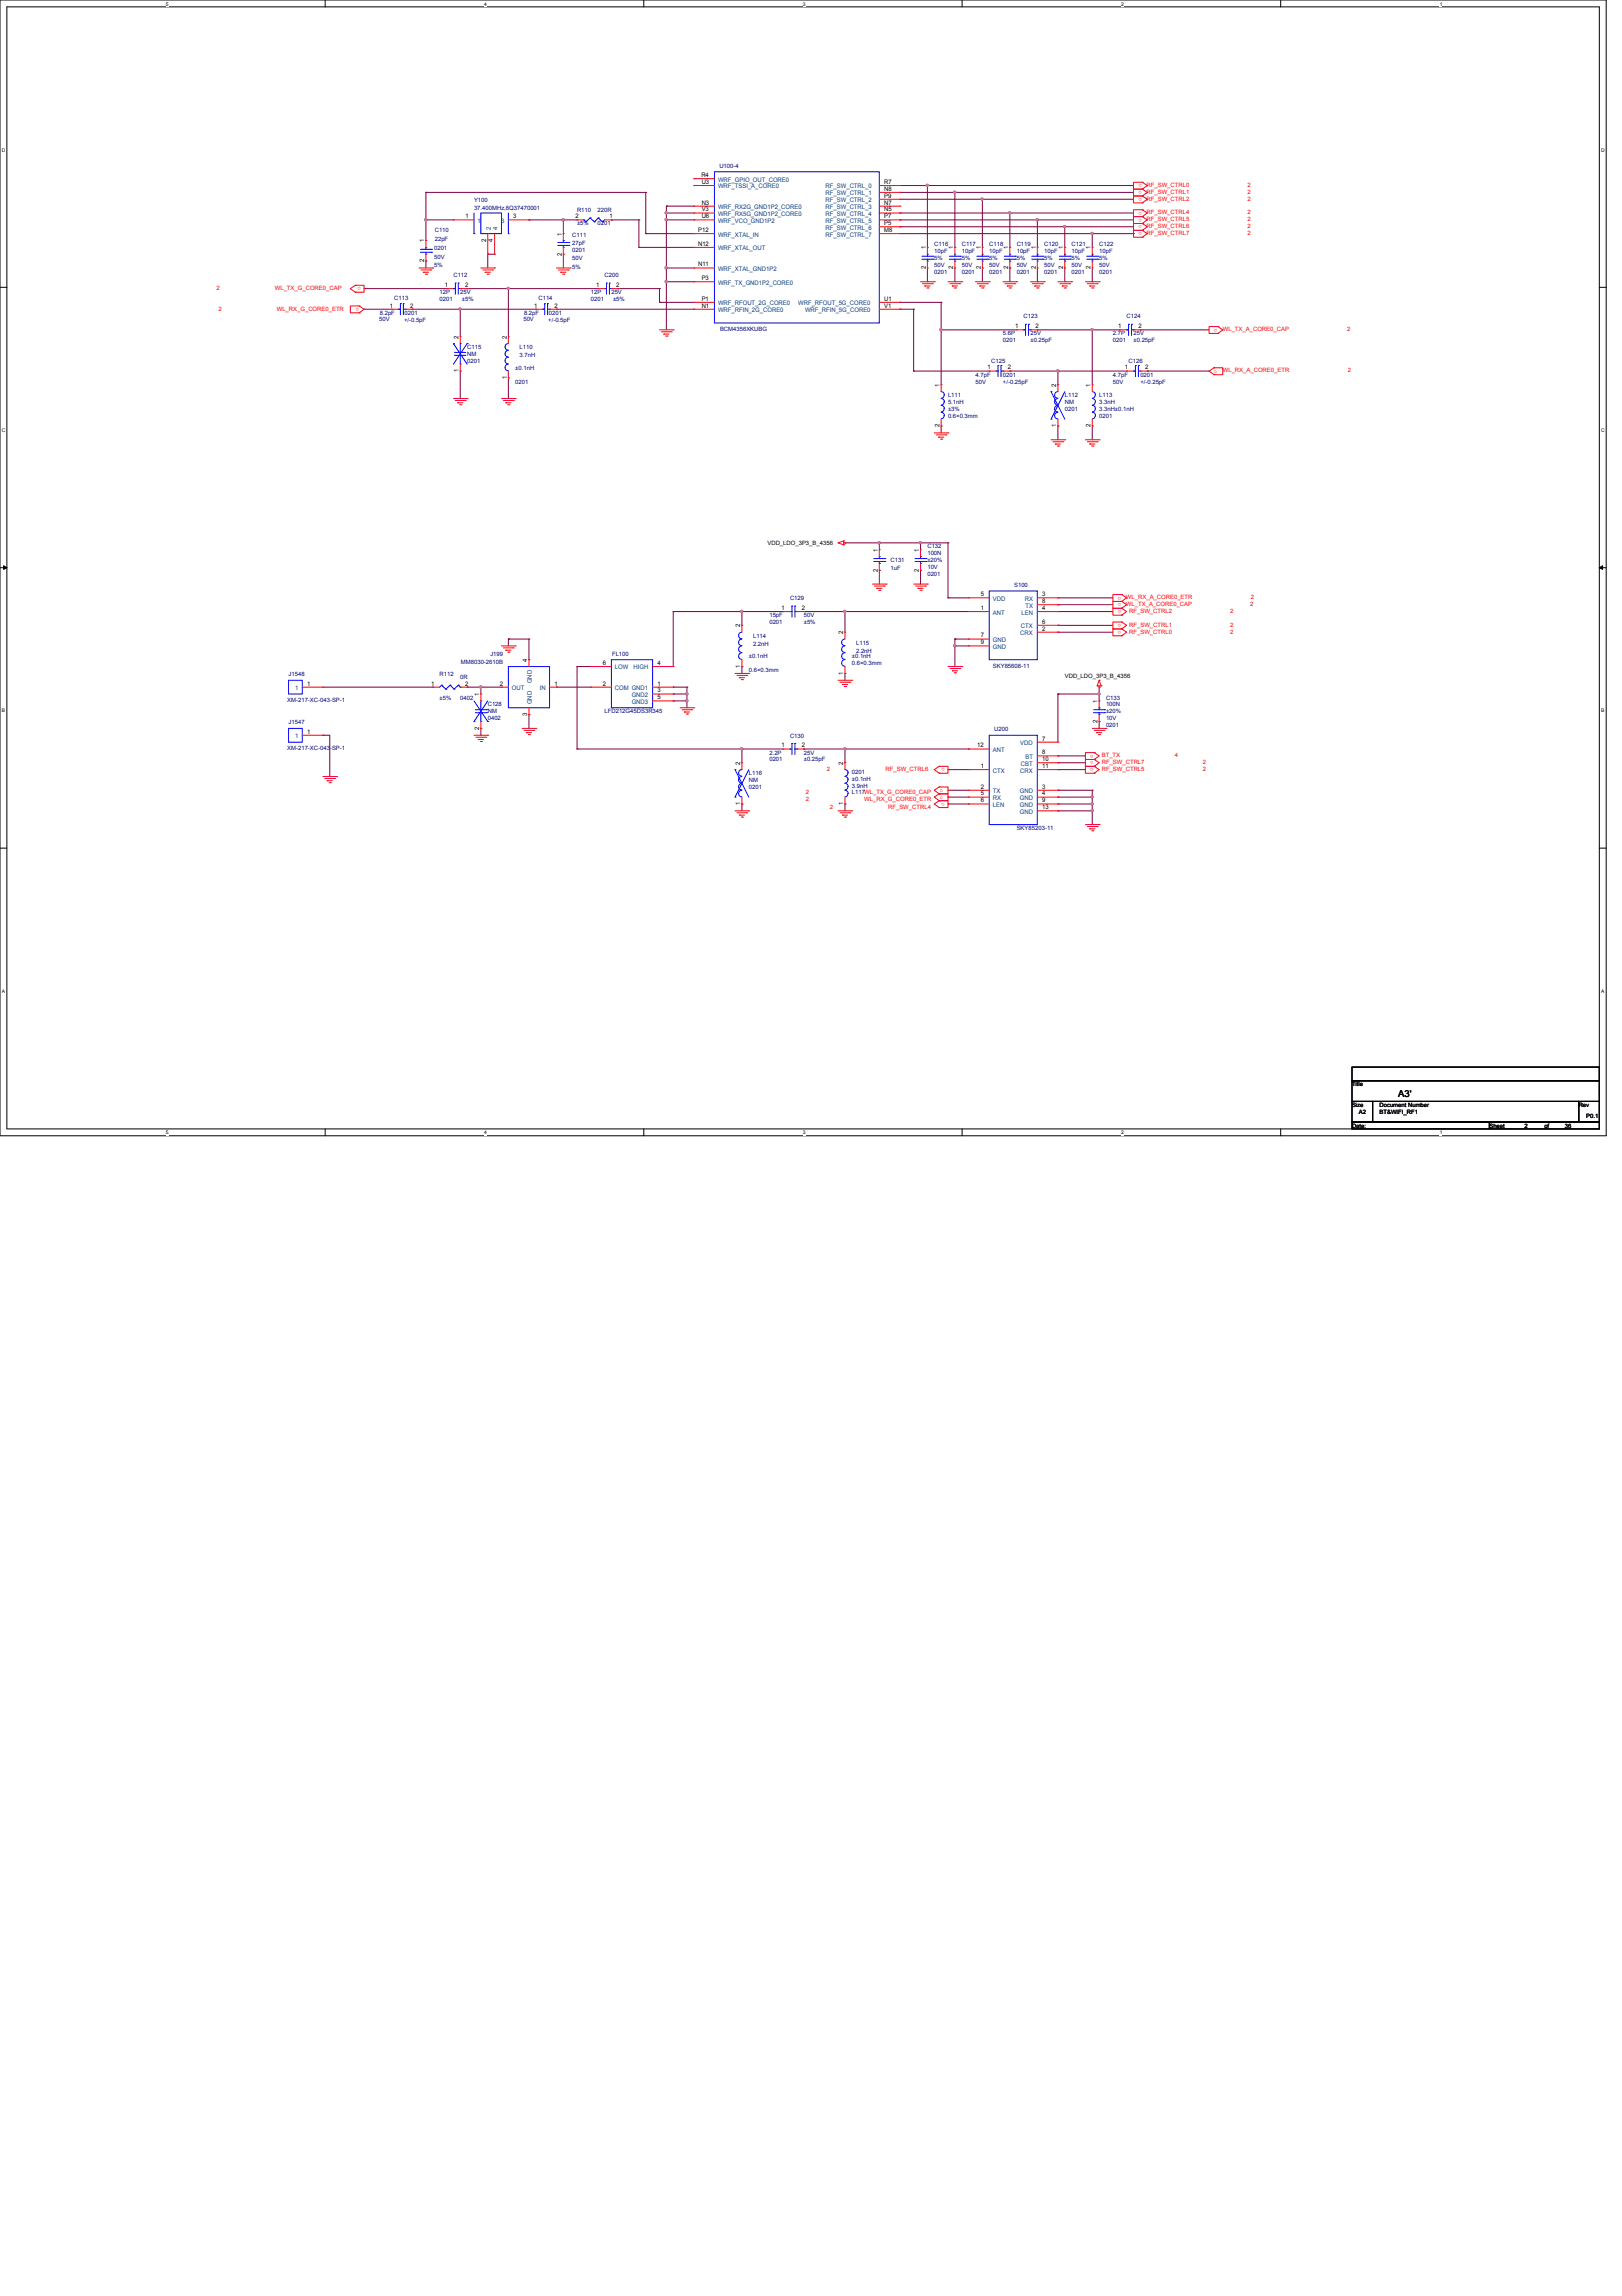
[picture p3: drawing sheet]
<svg xmlns="http://www.w3.org/2000/svg" width="210mm" height="297mm" viewBox="0 0 210 297" stroke-linecap="round" stroke-linejoin="round" font-family="sans-serif">
<defs><g id="words">
<text font-size="1.2" x="180.9" y="141.9">A3'</text>
<g font-size=".8">
<text x="90.8" y="22.9">R4</text>
<text x="90.8" y="23.8">U3</text>
<text x="114.4" y="23.8">R7</text>
<text x="60.2" y="28.2">1</text>
<text x="66.4" y="28.2">3</text>
<text x="74.5" y="28.2">2</text>
<text x="78.9" y="28.2">1</text>
<text x="90.8" y="26.5">N3</text>
<text x="90.8" y="27.3">V3</text>
<text x="90.8" y="28.2">U6</text>
<text x="114.4" y="24.7">N8</text>
<text x="114.4" y="25.6">P9</text>
<text x="114.4" y="26.5">N7</text>
<text x="114.4" y="27.3">N5</text>
<text x="114.4" y="28.2">P7</text>
<text x="114.4" y="29.1">P5</text>
<text x="54.9" y="34" transform="rotate(-90 54.9 34)">2</text>
<text x="54.9" y="31.4" transform="rotate(-90 54.9 31.4)">1</text>
<text x="62.9" y="31.3" transform="rotate(-90 62.9 31.3)">2</text>
<text x="63.8" y="31.3" transform="rotate(-90 63.8 31.3)">4</text>
<text x="72.7" y="33.1" transform="rotate(-90 72.7 33.1)">2</text>
<text x="72.7" y="30.5" transform="rotate(-90 72.7 30.5)">1</text>
<text x="90.3" y="30">P12</text>
<text x="90.3" y="31.8">N12</text>
<text x="90.3" y="34.5">N11</text>
<text x="114.4" y="30">M8</text>
<text x="119.8" y="34.8" transform="rotate(-90 119.8 34.8)">2</text>
<text x="119.8" y="32.3" transform="rotate(-90 119.8 32.3)">1</text>
<text x="123.4" y="34.8" transform="rotate(-90 123.4 34.8)">2</text>
<text x="123.4" y="32.3" transform="rotate(-90 123.4 32.3)">1</text>
<text x="126.9" y="34.8" transform="rotate(-90 126.9 34.8)">2</text>
<text x="126.9" y="32.3" transform="rotate(-90 126.9 32.3)">1</text>
<text x="130.5" y="34.8" transform="rotate(-90 130.5 34.8)">2</text>
<text x="130.5" y="32.3" transform="rotate(-90 130.5 32.3)">1</text>
<text x="134" y="34.8" transform="rotate(-90 134 34.8)">2</text>
<text x="134" y="32.3" transform="rotate(-90 134 32.3)">1</text>
<text x="137.6" y="34.8" transform="rotate(-90 137.6 34.8)">2</text>
<text x="137.6" y="32.3" transform="rotate(-90 137.6 32.3)">1</text>
<text x="141.1" y="34.8" transform="rotate(-90 141.1 34.8)">2</text>
<text x="141.1" y="32.3" transform="rotate(-90 141.1 32.3)">1</text>
<text x="50.5" y="39.8">1</text>
<text x="53.1" y="39.8">2</text>
<text x="57.6" y="37.1">1</text>
<text x="60.2" y="37.1">2</text>
<text x="69.1" y="39.8">1</text>
<text x="71.8" y="39.8">2</text>
<text x="77.1" y="37.1">1</text>
<text x="79.8" y="37.1">2</text>
<text x="90.8" y="36.2">P3</text>
<text x="90.8" y="38.9">P1</text>
<text x="90.8" y="39.8">N1</text>
<text x="114.4" y="38.9">U1</text>
<text x="114.4" y="39.8">V1</text>
<text x="59.4" y="43.8" transform="rotate(-90 59.4 43.8)">2</text>
<text x="65.6" y="43.8" transform="rotate(-90 65.6 43.8)">2</text>
<text x="127.8" y="47.8">1</text>
<text x="130.4" y="47.8">2</text>
<text x="131.4" y="42.5">1</text>
<text x="134" y="42.5">2</text>
<text x="144.7" y="42.5">1</text>
<text x="145.6" y="47.8">1</text>
<text x="147.3" y="42.5">2</text>
<text x="148.2" y="47.8">2</text>
<text x="59.4" y="48.2" transform="rotate(-90 59.4 48.2)">1</text>
<text x="65.6" y="49.1" transform="rotate(-90 65.6 49.1)">1</text>
<text x="121.6" y="50" transform="rotate(-90 121.6 50)">1</text>
<text x="136.7" y="50" transform="rotate(-90 136.7 50)">2</text>
<text x="141.1" y="50" transform="rotate(-90 141.1 50)">1</text>
<text x="121.6" y="55.3" transform="rotate(-90 121.6 55.3)">2</text>
<text x="136.7" y="55.3" transform="rotate(-90 136.7 55.3)">1</text>
<text x="141.1" y="55.3" transform="rotate(-90 141.1 55.3)">2</text>
<text x="99.3" y="70.5">VDD_LDO_3P3_B_4356</text>
<text x="113.6" y="71.4" transform="rotate(-90 113.6 71.4)">1</text>
<text x="118.9" y="71.4" transform="rotate(-90 118.9 71.4)">1</text>
<text x="113.6" y="74" transform="rotate(-90 113.6 74)">2</text>
<text x="118.9" y="74" transform="rotate(-90 118.9 74)">2</text>
<text x="126.9" y="77.1">5</text>
<text x="134.9" y="77.1">3</text>
<text x="95.8" y="81.2" transform="rotate(-90 95.8 81.2)">2</text>
<text x="101.1" y="78.9">1</text>
<text x="103.8" y="78.9">2</text>
<text x="109.1" y="82" transform="rotate(-90 109.1 82)">2</text>
<text x="126.9" y="78.9">1</text>
<text x="126.9" y="82.5">7</text>
<text x="126.9" y="83.4">9</text>
<text x="134.9" y="81.6">2</text>
<text x="134.9" y="78.9">4</text>
<text x="134.9" y="80.7">6</text>
<text x="134.9" y="78">8</text>
<text x="39.8" y="88.7">1</text>
<text x="55.8" y="88.7">1</text>
<text x="60.2" y="88.7">2</text>
<text x="64.7" y="88.7">2</text>
<text x="68.2" y="85.6" transform="rotate(-90 68.2 85.6)">4</text>
<text x="71.8" y="88.7">1</text>
<text x="78" y="88.7">2</text>
<text x="78" y="86">6</text>
<text x="85.1" y="88.7">1</text>
<text x="85.1" y="89.6">3</text>
<text x="85.1" y="86">4</text>
<text x="95.8" y="86.4" transform="rotate(-90 95.8 86.4)">1</text>
<text x="109.1" y="87.3" transform="rotate(-90 109.1 87.3)">1</text>
<text x="137.8" y="87.7">VDD_LDO_3P3_B_4356</text>
<text x="39.8" y="94.9">1</text>
<text x="62" y="94.4" transform="rotate(-90 62 94.4)">2</text>
<text x="62" y="90" transform="rotate(-90 62 90)">1</text>
<text x="68.2" y="92.6" transform="rotate(-90 68.2 92.6)">3</text>
<text x="85.1" y="90.5">5</text>
<text x="134.9" y="95.8">7</text>
<text x="142" y="93.5" transform="rotate(-90 142 93.5)">2</text>
<text x="142" y="90.9" transform="rotate(-90 142 90.9)">1</text>
<text x="95.8" y="98.9" transform="rotate(-90 95.8 98.9)">2</text>
<text x="101.1" y="96.7">1</text>
<text x="103.8" y="96.7">2</text>
<text x="109.1" y="98.9" transform="rotate(-90 109.1 98.9)">2</text>
<text x="126.4" y="96.7">12</text>
<text x="126.9" y="99.4">1</text>
<text x="134.9" y="97.6">8</text>
<text x="134.9" y="98.5">10</text>
<text x="134.9" y="99.4">11</text>
<text x="95.8" y="104.2" transform="rotate(-90 95.8 104.2)">1</text>
<text x="109.1" y="104.2" transform="rotate(-90 109.1 104.2)">1</text>
<text x="126.9" y="102">2</text>
<text x="126.9" y="102.9">5</text>
<text x="126.9" y="103.8">6</text>
<text x="134.9" y="102">3</text>
<text x="134.9" y="102.9">4</text>
<text x="134.9" y="103.8">9</text>
<text x="134.9" y="104.7">13</text>
<text x="175" y="140.5">Title</text>
<text x="175" y="143.2">Size</text>
<text x="178.5" y="143.2">Document Number</text>
<text x="204.3" y="143.2">Rev</text>
<text x="175" y="145.9">Date:</text>
<text x="175.9" y="144.1">A2</text>
<text x="178.5" y="144.1">BT&amp;WIFI_RF1</text>
<text x="192.7" y="145.9">Sheet</text>
<text x="197.3" y="145.9">2</text>
<text x="199.9" y="145.9">of</text>
<text x="202.5" y="145.9">36</text>
<text x="205.3" y="144.7">P0.1</text>
</g>
<g font-size=".8" fill="#004080">
<text x="92.9" y="23.5">WRF_GPIO_OUT_CORE0</text>
<text x="61.8" y="28.8">1</text>
<text x="63.5" y="29.8" transform="rotate(-90 63.5 29.8)">2</text>
<text x="64.4" y="29.8" transform="rotate(-90 64.4 29.8)">4</text>
<text x="64.9" y="28.8">3</text>
<text x="92.9" y="24.4">WRF_TSSI_A_CORE0</text>
<text x="92.9" y="27.1">WRF_RX2G_GND1P2_CORE0</text>
<text x="92.9" y="27.9">WRF_RX5G_GND1P2_CORE0</text>
<text x="92.9" y="28.8">WRF_VCO_GND1P2</text>
<text x="106.8" y="24.4">RF_SW_CTRL_0</text>
<text x="106.8" y="25.3">RF_SW_CTRL_1</text>
<text x="106.8" y="26.2">RF_SW_CTRL_2</text>
<text x="106.8" y="27.1">RF_SW_CTRL_3</text>
<text x="106.8" y="27.9">RF_SW_CTRL_4</text>
<text x="106.8" y="28.8">RF_SW_CTRL_5</text>
<text x="106.8" y="29.7">RF_SW_CTRL_6</text>
<text x="92.9" y="30.6">WRF_XTAL_IN</text>
<text x="92.9" y="32.4">WRF_XTAL_OUT</text>
<text x="92.9" y="35.1">WRF_XTAL_GND1P2</text>
<text x="106.8" y="30.6">RF_SW_CTRL_7</text>
<text x="92.9" y="36.8">WRF_TX_GND1P2_CORE0</text>
<text x="92.9" y="39.5">WRF_RFOUT_2G_CORE0</text>
<text x="92.9" y="40.4">WRF_RFIN_2G_CORE0</text>
<text x="103.3" y="39.5">WRF_RFOUT_5G_CORE0</text>
<text x="104.2" y="40.4">WRF_RFIN_5G_CORE0</text>
<text x="128.5" y="77.7">VDD</text>
<text x="132.6" y="77.7">RX</text>
<text x="128.5" y="79.5">ANT</text>
<text x="128.5" y="83.1">GND</text>
<text x="128.5" y="83.9">GND</text>
<text x="132" y="82.2">CRX</text>
<text x="132.1" y="81.3">CTX</text>
<text x="132.2" y="79.5">LEN</text>
<text x="132.7" y="78.6">TX</text>
<text x="38.2" y="89.3">1</text>
<text x="66.3" y="89.3">OUT</text>
<text x="68.8" y="88.4" transform="rotate(-90 68.8 88.4)">GND</text>
<text x="69.8" y="89.3">IN</text>
<text x="79.6" y="89.3">COM GND1</text>
<text x="79.6" y="86.6">LOW</text>
<text x="82" y="86.6">HIGH</text>
<text x="38.2" y="95.5">1</text>
<text x="68.8" y="91.1" transform="rotate(-90 68.8 91.1)">GND</text>
<text x="81.7" y="90.2">GND2</text>
<text x="81.7" y="91.1">GND3</text>
<text x="128.5" y="99.9">CTX</text>
<text x="128.5" y="97.3">ANT</text>
<text x="132" y="96.4">VDD</text>
<text x="132" y="99.9">CRX</text>
<text x="132.1" y="99.1">CBT</text>
<text x="132.7" y="98.2">BT</text>
<text x="128.5" y="102.6">TX</text>
<text x="128.5" y="103.5">RX</text>
<text x="128.5" y="104.4">LEN</text>
<text x="132" y="102.6">GND</text>
<text x="132" y="103.5">GND</text>
<text x="132" y="104.4">GND</text>
<text x="132" y="105.3">GND</text>
</g>
<g font-size=".8" fill="#000080">
<text x="93.1" y="21.7">U100-4</text>
<text x="61.3" y="26.2">Y100</text>
<text x="61.3" y="27.2">37.400MHz,8Q37470001</text>
<text x="74.7" y="27.4">R110</text>
<text x="74.7" y="29.2">±5%</text>
<text x="77.3" y="27.4">220R</text>
<text x="77.3" y="29.2">0201</text>
<text x="56.2" y="32.3">0201</text>
<text x="56.2" y="33.4">50V</text>
<text x="56.2" y="34.6">5%</text>
<text x="56.3" y="30.1">C110</text>
<text x="56.3" y="31.1">22pF</text>
<text x="58.7" y="35.9">C112</text>
<text x="74" y="30.6">C111</text>
<text x="74" y="31.7">27pF</text>
<text x="74" y="32.6">0201</text>
<text x="74" y="33.7">50V</text>
<text x="74" y="34.8">5%</text>
<text x="78.2" y="35.9">C200</text>
<text x="120.9" y="31.8">C116</text>
<text x="120.9" y="32.7">10pF</text>
<text x="120.9" y="35.4">0201</text>
<text x="120.9" y="34.5">50V</text>
<text x="120.9" y="33.6">5%</text>
<text x="124.5" y="31.8">C117</text>
<text x="124.5" y="32.7">10pF</text>
<text x="124.5" y="35.4">0201</text>
<text x="124.5" y="34.5">50V</text>
<text x="124.5" y="33.6">5%</text>
<text x="128" y="31.8">C118</text>
<text x="128" y="32.7">10pF</text>
<text x="128" y="35.4">0201</text>
<text x="128" y="34.5">50V</text>
<text x="128" y="33.6">5%</text>
<text x="131.6" y="31.8">C119</text>
<text x="131.6" y="32.7">10pF</text>
<text x="131.6" y="35.4">0201</text>
<text x="131.6" y="34.5">50V</text>
<text x="131.6" y="33.6">5%</text>
<text x="135.1" y="31.8">C120</text>
<text x="135.1" y="32.7">10pF</text>
<text x="135.1" y="35.4">0201</text>
<text x="135.1" y="34.5">50V</text>
<text x="135.1" y="33.6">5%</text>
<text x="138.7" y="31.8">C121</text>
<text x="138.7" y="32.7">10pF</text>
<text x="138.7" y="35.4">0201</text>
<text x="138.7" y="34.5">50V</text>
<text x="138.7" y="33.6">5%</text>
<text x="142.2" y="31.8">C122</text>
<text x="142.2" y="32.7">10pF</text>
<text x="142.2" y="35.4">0201</text>
<text x="142.2" y="34.5">50V</text>
<text x="142.2" y="33.6">5%</text>
<text x="49.1" y="41.5">50V</text>
<text x="49.1" y="40.8">8.2pF</text>
<text x="51" y="38.9">C113</text>
<text x="52.3" y="41.6">+/-0.5pF</text>
<text x="52.4" y="40.8">0201</text>
<text x="56.9" y="38.1">12P</text>
<text x="56.9" y="38.9">0201</text>
<text x="59.6" y="38.1">25V</text>
<text x="59.8" y="38.9">±5%</text>
<text x="67.7" y="41.5">50V</text>
<text x="67.8" y="40.8">8.2pF</text>
<text x="69.7" y="38.9">C114</text>
<text x="71" y="41.6">+/-0.5pF</text>
<text x="71" y="40.8">0201</text>
<text x="76.5" y="38.1">12P</text>
<text x="76.5" y="38.9">0201</text>
<text x="79.1" y="38.1">25V</text>
<text x="79.3" y="38.9">±5%</text>
<text x="132.5" y="41.2">C123</text>
<text x="145.8" y="41.2">C124</text>
<text x="60.5" y="45.2">C115</text>
<text x="60.5" y="46.1">NM</text>
<text x="60.5" y="46.9">0201</text>
<text x="66.7" y="47.8">±0.1nH</text>
<text x="67.2" y="45.2">L110</text>
<text x="67.2" y="46.2">3.7nH</text>
<text x="93.2" y="42.8">BCM4356XKUBG</text>
<text x="128.3" y="46.9">C125</text>
<text x="129.8" y="43.4">5.6P</text>
<text x="129.8" y="44.3">0201</text>
<text x="133.3" y="43.4">25V</text>
<text x="133.3" y="44.3">±0.25pF</text>
<text x="144" y="43.4">2.7P</text>
<text x="144" y="44.3">0201</text>
<text x="146" y="46.9">C126</text>
<text x="146.7" y="43.4">25V</text>
<text x="146.7" y="44.3">±0.25pF</text>
<text x="66.7" y="49.6">0201</text>
<text x="122.7" y="51.4">L111</text>
<text x="122.7" y="52.3">5.1nH</text>
<text x="122.7" y="53.2">±3%</text>
<text x="126.2" y="48.7">4.7pF</text>
<text x="126.2" y="49.6">50V</text>
<text x="129.8" y="49.6">+/-0.25pF</text>
<text x="129.8" y="48.7">0201</text>
<text x="137.8" y="51.4">L112</text>
<text x="137.8" y="52.3">NM</text>
<text x="137.8" y="53.2">0201</text>
<text x="142.2" y="51.4">L113</text>
<text x="142.2" y="52.3">3.3nH</text>
<text x="142.2" y="53.2">3.3nH±0.1nH</text>
<text x="144" y="48.7">4.7pF</text>
<text x="144" y="49.6">50V</text>
<text x="147.6" y="49.6">+/-0.25pF</text>
<text x="147.6" y="48.7">0201</text>
<text x="122.7" y="54.1">0.6×0.3mm</text>
<text x="142.2" y="54.1">0201</text>
<text x="120" y="71">C132</text>
<text x="120" y="71.8">100N</text>
<text x="102.2" y="77.6">C129</text>
<text x="115.2" y="72.7">C131</text>
<text x="115.2" y="73.8">1uF</text>
<text x="120" y="74.5">0201</text>
<text x="120" y="73.6">10V</text>
<text x="120" y="72.7">±20%</text>
<text x="131.2" y="75.9">S100</text>
<text x="97.5" y="82.5">L114</text>
<text x="97.5" y="83.6">2.2nH</text>
<text x="99.6" y="79.8">15pF</text>
<text x="99.6" y="80.7">0201</text>
<text x="104" y="79.8">50V</text>
<text x="104" y="80.7">±5%</text>
<text x="110.8" y="83.4">L115</text>
<text x="37.3" y="87.5">J1548</text>
<text x="56.9" y="87.4">R112</text>
<text x="59.6" y="87.8">0R</text>
<text x="59.6" y="85.9">MM8030-2610B</text>
<text x="63.5" y="84.8">J199</text>
<text x="79.2" y="84.8">FL100</text>
<text x="96.9" y="85.2">±0.1nH</text>
<text x="96.9" y="87">0.6×0.3mm</text>
<text x="110.2" y="85.2">±0.1nH</text>
<text x="110.2" y="86.1">0.6×0.3mm</text>
<text x="110.8" y="84.5">2.2nH</text>
<text x="128.5" y="86.4">SKY85608-11</text>
<text x="37.2" y="90.8">XM-217-XC-043-SP-1</text>
<text x="37.3" y="93.7">J1547</text>
<text x="56.9" y="90.5">±5%</text>
<text x="59.6" y="90.5">0402</text>
<text x="63.1" y="91.4">C128</text>
<text x="63.1" y="92.3">NM</text>
<text x="63.1" y="93.2">0402</text>
<text x="78.2" y="92.3">LFD212G45DS3R345</text>
<text x="102.2" y="95.4">C130</text>
<text x="128.7" y="94.6">U200</text>
<text x="143.1" y="90.5">C133</text>
<text x="143.1" y="91.4">100N</text>
<text x="143.1" y="94.1">0201</text>
<text x="143.1" y="93.2">10V</text>
<text x="143.1" y="92.3">±20%</text>
<text x="37.2" y="97.1">XM-217-XC-043-SP-1</text>
<text x="96.9" y="100.3">L116</text>
<text x="96.9" y="101.2">NM</text>
<text x="99.6" y="97.6">2.2P</text>
<text x="99.6" y="98.5">0201</text>
<text x="104" y="97.6">25V</text>
<text x="104" y="98.5">±0.25pF</text>
<text x="110.2" y="101.9">3.9nH</text>
<text x="110.2" y="101">±0.1nH</text>
<text x="110.2" y="100.1">0201</text>
<text x="96.9" y="102.1">0201</text>
<text x="110.2" y="102.8">L117WL_TX_G_CORE0_CAP</text>
<text x="131.6" y="107.4">SKY85203-11</text>
</g>
<g font-size=".8" fill="#f00">
<text x="147.7" y="23.8" transform="rotate(-180 147.7 23.8)">o</text>
<text x="147.7" y="24.7" transform="rotate(-180 147.7 24.7)">o</text>
<text x="147.7" y="27.4" transform="rotate(-180 147.7 27.4)">o</text>
<text x="147.7" y="28.3" transform="rotate(-180 147.7 28.3)">o</text>
<text x="147.7" y="29.2" transform="rotate(-180 147.7 29.2)">o</text>
<text x="147.7" y="25.6" transform="rotate(-180 147.7 25.6)">o</text>
<text x="148.4" y="24.2">RF_SW_CTRL0</text>
<text x="148.4" y="25.1">RF_SW_CTRL1</text>
<text x="148.4" y="27.7">RF_SW_CTRL4</text>
<text x="148.4" y="28.6">RF_SW_CTRL5</text>
<text x="148.4" y="29.5">RF_SW_CTRL6</text>
<text x="148.4" y="26">RF_SW_CTRL2</text>
<text x="161.5" y="24.2">2</text>
<text x="161.5" y="25.1">2</text>
<text x="161.5" y="27.7">2</text>
<text x="161.5" y="28.6">2</text>
<text x="161.5" y="29.5">2</text>
<text x="161.5" y="26">2</text>
<text x="147.7" y="30.1" transform="rotate(-180 147.7 30.1)">o</text>
<text x="148.4" y="30.4">RF_SW_CTRL7</text>
<text x="161.5" y="30.4">2</text>
<text x="28" y="37.5">2</text>
<text x="28.3" y="40.2">2</text>
<text x="35.6" y="37.5">WL_TX_G_CORE0_CAP</text>
<text x="35.8" y="40.2">WL_RX_G_CORE0_ETR</text>
<text x="46.5" y="39.8" transform="rotate(-180 46.5 39.8)">o</text>
<text x="46.7" y="37.2" transform="rotate(-180 46.7 37.2)">o</text>
<text x="157.5" y="42.5" transform="rotate(-180 157.5 42.5)">o</text>
<text x="158.2" y="42.8">WL_TX_A_CORE0_CAP</text>
<text x="174.3" y="42.8">2</text>
<text x="157.1" y="48.2">o</text>
<text x="158.2" y="48.2">WL_RX_A_CORE0_ETR</text>
<text x="174.4" y="48.2">2</text>
<text x="145.1" y="77.2" transform="rotate(-180 145.1 77.2)">o</text>
<text x="145.7" y="77.5">WL_RX_A_CORE0_ETR</text>
<text x="161.9" y="77.5">2</text>
<text x="145.1" y="78.1" transform="rotate(-180 145.1 78.1)">o</text>
<text x="145.1" y="80.7" transform="rotate(-180 145.1 80.7)">o</text>
<text x="145.1" y="81.6" transform="rotate(-180 145.1 81.6)">o</text>
<text x="145.1" y="79" transform="rotate(-180 145.1 79)">o</text>
<text x="145.7" y="78.4">WL_TX_A_CORE0_CAP</text>
<text x="146.1" y="81.1">RF_SW_CTRL1</text>
<text x="146.1" y="82">RF_SW_CTRL0</text>
<text x="146.1" y="79.3">RF_SW_CTRL2</text>
<text x="159.2" y="81.1">2</text>
<text x="159.2" y="82">2</text>
<text x="159.2" y="79.3">2</text>
<text x="161.8" y="78.4">2</text>
<text x="107" y="99.7">2</text>
<text x="114.6" y="99.7">RF_SW_CTRL6</text>
<text x="122.3" y="99.4" transform="rotate(-180 122.3 99.4)">o</text>
<text x="141.5" y="98.5" transform="rotate(-180 141.5 98.5)">o</text>
<text x="141.5" y="99.4" transform="rotate(-180 141.5 99.4)">o</text>
<text x="141.5" y="97.6" transform="rotate(-180 141.5 97.6)">o</text>
<text x="142.6" y="98.8">RF_SW_CTRL7</text>
<text x="142.6" y="99.7">RF_SW_CTRL5</text>
<text x="142.6" y="98">BT_TX</text>
<text x="152" y="98">4</text>
<text x="155.7" y="98.8">2</text>
<text x="155.7" y="99.7">2</text>
<text x="104.3" y="102.8">2</text>
<text x="104.3" y="103.7">2</text>
<text x="107.4" y="104.6">2</text>
<text x="111.8" y="103.7">WL_RX_G_CORE0_ETR</text>
<text x="114.9" y="104.6">RF_SW_CTRL4</text>
<text x="121.6" y="102.4">o</text>
<text x="121.6" y="103.3">o</text>
<text x="122.3" y="103.8" transform="rotate(-180 122.3 103.8)">o</text>
</g>
<g font-size=".6">
<text x="21.5" y=".7">5</text>
<text x="62.7" y=".7">4</text>
<text x="103.9" y=".7">3</text>
<text x="145.1" y=".7">2</text>
<text x="186.3" y=".7">1</text>
<text x=".3" y="19.6">D</text>
<text x="207.2" y="19.6">D</text>
<text x=".3" y="55.9">C</text>
<text x="207.2" y="55.9">C</text>
<text x=".3" y="92.2">B</text>
<text x="207.2" y="92.2">B</text>
<text x=".3" y="128.4">A</text>
<text x="207.2" y="128.4">A</text>
<text x="21.5" y="146.8">5</text>
<text x="62.7" y="146.8">4</text>
<text x="103.9" y="146.8">3</text>
<text x="145.1" y="146.8">2</text>
<text x="186.3" y="146.8">1</text>
</g>
</g></defs>
<path d="M0 0h207.9v146.9h-207.9zM.9 .9h206.1v145.1h-206.1z" fill="none" stroke="#000" stroke-width=".13"/>
<g fill="#fff">
<path d="M21.5 .1h.3v.7h-.3z"/>
<path d="M21.5 146.2h.3v.7h-.3z"/>
</g>
<path d="M42.1 0v.9M42.1 146v.9" fill="none" stroke="#000" stroke-width=".13"/>
<g fill="#fff">
<path d="M62.7 .1h.3v.7h-.3z"/>
<path d="M62.7 146.2h.3v.7h-.3z"/>
</g>
<path d="M83.3 0v.9M83.3 146v.9" fill="none" stroke="#000" stroke-width=".13"/>
<g fill="#fff">
<path d="M103.9 .1h.3v.7h-.3z"/>
<path d="M103.9 146.2h.3v.7h-.3z"/>
</g>
<path d="M124.5 0v.9M124.5 146v.9" fill="none" stroke="#000" stroke-width=".13"/>
<g fill="#fff">
<path d="M145.1 .1h.3v.7h-.3z"/>
<path d="M145.1 146.2h.3v.7h-.3z"/>
</g>
<path d="M165.7 0v.9M165.7 146v.9" fill="none" stroke="#000" stroke-width=".13"/>
<g fill="#fff">
<path d="M186.3 .1h.3v.7h-.3z"/>
<path d="M186.3 146.2h.3v.7h-.3z"/>
<path d="M.3 19h.4v.7h-.4z"/>
<path d="M207.2 19h.5v.7h-.5z"/>
<path d="M.3 55.3h.4v.7h-.4z"/>
<path d="M207.2 55.3h.5v.7h-.5z"/>
</g>
<path d="M0 37.2h.9M207 37.2h.9" fill="none" stroke="#000" stroke-width=".13"/>
<g fill="#fff">
<path d="M.3 91.6h.4v.7h-.4z"/>
<path d="M207.2 91.6h.4v.7h-.4z"/>
</g>
<path d="M0 73.4h.9M.5 73.2l.4 .2-.4 .3zM207 73.4l.4-.2v.5zM207 73.4h.9" fill="none" stroke="#000" stroke-width=".13"/>
<path d="M.5 73.2l.4 .2-.4 .3zM207 73.4l.4-.2v.5z" fill="#000"/>
<g fill="#fff">
<path d="M.3 127.8h.3v.8h-.3z"/>
<path d="M207.2 127.8h.4v.8h-.4z"/>
</g>
<path d="M0 109.7h.9M207 109.7h.9" fill="none" stroke="#000" stroke-width=".13"/>
<path d="M55.1 28.4h.1M55.1 28.4v2.7M72.9 28.4h.1M72.9 28.4h1.8M134.2 42.7h.1M134.2 42.7h7.2M147.6 42.7h.1M147.6 42.7h8.9" fill="none" stroke="#800040" stroke-width=".13"/>
<path d="M72.8 28.3h.2v.2h-.2z" fill-rule="evenodd" fill="#f0f"/>
<path d="M72.8 28.3h.2v.2h-.2z" fill="none" stroke="#f0f" stroke-width=".13"/>
<g fill="none" stroke="#800040" stroke-width=".13">
<path d="M55.1 24.9h.1M55.1 24.9v3.5M63.1 32.9h.1M63.1 32.9h.9M63.1 32.9v1.8M68.5 28.4h.1M68.5 28.4h4.4M79.1 28.4h.1M79.1 28.4h3.6M82.7 32h.1M82.7 28.4h.1M82.7 32h7.1"/>
<path d="M82.7 28.4v3.6"/>
</g>
<path d="M55 28.3h.2v.2h-.2z" fill-rule="evenodd" fill="#f0f"/>
<path d="M55 28.3h.2v.2h-.2z" fill="none" stroke="#f0f" stroke-width=".13"/>
<g fill="none" stroke="#800040" stroke-width=".13">
<path d="M47.1 37.3h.1M47.1 37.3h10.7M55.1 24.9h.1M55.1 33.8h.1M55.1 28.4h.1M55.1 24.9h28.5M55.1 33.8v.9M55.1 28.4h3.6M60.5 37.3h.1M60.5 37.3h16.8M65.8 37.3h.1M72.9 32.9h.1"/>
<path d="M72.9 28.4h.1M72.9 28.4v1.8M72.9 32.9v1.8M85.3 39.1h.1M85.3 37.3h.1M85.3 39.1h4.5M85.3 37.3v1.8M47.1 40h.1M47.1 40h3.6M53.3 40h.1M53.3 40h16M59.6 40h.1"/>
<path d="M72 40h.1M72 40h17.8"/>
</g>
<path d="M59.4 39.9h.2v.2h-.2z" fill-rule="evenodd" fill="#f0f"/>
<path d="M59.4 39.9h.2v.2h-.2z" fill="none" stroke="#f0f" stroke-width=".13"/>
<path d="M65.8 37.3h.1M65.8 37.3v6.3" fill="none" stroke="#800040" stroke-width=".13"/>
<path d="M65.6 37.2h.3v.2h-.3z" fill-rule="evenodd" fill="#f0f"/>
<path d="M65.6 37.2h.3v.2h-.3z" fill="none" stroke="#f0f" stroke-width=".13"/>
<path d="M80 37.3h.1M80 37.3h5.3M116.5 24h.1M116.5 24.9h.1M116.5 27.6h.1M116.5 28.4h.1M116.5 24h3.5M116.5 24.9h7.1M116.5 27.6h14.2M116.5 28.4h17.7M65.8 48.9h.1M65.8 48.9v2.7" fill="none" stroke="#800040" stroke-width=".13"/>
<path d="M134.1 28.3h.2v.2h-.2z" fill-rule="evenodd" fill="#f0f"/>
<path d="M134.1 28.3h.2v.2h-.2z" fill="none" stroke="#f0f" stroke-width=".13"/>
<path d="M116.5 29.3h.1M116.5 29.3h21.3" fill="none" stroke="#800040" stroke-width=".13"/>
<path d="M137.7 29.2h.2v.2h-.2z" fill-rule="evenodd" fill="#f0f"/>
<path d="M137.7 29.2h.2v.2h-.2z" fill="none" stroke="#f0f" stroke-width=".13"/>
<path d="M120 24h.1M120 24v8M120 24h26.7" fill="none" stroke="#800040" stroke-width=".13"/>
<path d="M119.9 23.9h.2v.2h-.2z" fill-rule="evenodd" fill="#f0f"/>
<path d="M119.9 23.9h.2v.2h-.2z" fill="none" stroke="#f0f" stroke-width=".13"/>
<path d="M123.6 24.9h.1M123.6 24.9v7.1M130.7 27.6h.1M130.7 27.6v4.4M130.7 27.6h16" fill="none" stroke="#800040" stroke-width=".13"/>
<path d="M130.5 27.4h.3v.2h-.3z" fill-rule="evenodd" fill="#f0f"/>
<path d="M130.5 27.4h.3v.2h-.3z" fill="none" stroke="#f0f" stroke-width=".13"/>
<g fill="none" stroke="#800040" stroke-width=".13">
<path d="M116.5 39.1h.1M116.5 39.1h5.3M120 36.4h.1M120 34.7v1.7M121.8 39.1h.1M121.8 39.1v3.6M123.6 36.4h.1M123.6 34.7v1.7M130.7 34.7h.1M130.7 34.7v1.7M134.2 36.4h.1M134.2 34.7v1.7"/>
<path d="M137.8 29.3h.1M137.8 36.4h.1M137.8 29.3v2.7M137.8 34.7v1.7M121.8 42.7h.1M121.8 42.7h9.8"/>
</g>
<path d="M121.7 42.5h.2v.2h-.2z" fill-rule="evenodd" fill="#f0f"/>
<path d="M121.7 42.5h.2v.2h-.2z" fill="none" stroke="#f0f" stroke-width=".13"/>
<path d="M116.5 40h.1M116.5 40h1.7M118.2 40h.1M118.2 48h.1M118.2 40v8M118.2 48h9.8M130.7 48h.1M130.7 48h6.2M136.9 55.1h.1M136.9 55.1v1.8" fill="none" stroke="#800040" stroke-width=".13"/>
<path d="M136.8 47.9h.2v.2h-.2z" fill-rule="evenodd" fill="#f0f"/>
<path d="M136.8 47.9h.2v.2h-.2z" fill="none" stroke="#f0f" stroke-width=".13"/>
<path d="M123.6 24.9h.1M123.6 24.9h23.1M136.9 48h.1M136.9 48h8.9M141.4 55.1h.1M141.4 55.1v1.8M148.5 48h.1M148.5 48h8" fill="none" stroke="#800040" stroke-width=".13"/>
<path d="M123.4 24.8h.2v.2h-.2z" fill-rule="evenodd" fill="#f0f"/>
<path d="M123.4 24.8h.2v.2h-.2z" fill="none" stroke="#f0f" stroke-width=".13"/>
<g fill="none" stroke="#800040" stroke-width=".13">
<path d="M83.6 24.9h.1M83.6 30.2h.1M83.6 24.9v5.3M83.6 30.2h6.2M86.2 26.7h.1M86.2 27.6h.1M86.2 26.7h3.6M86.2 26.7v1.7M86.2 27.6h3.6M134.2 28.4h.1M134.2 28.4v3.6M134.2 28.4h12.5"/>
<path d="M137.8 29.3h.1M137.8 29.3h8.9M136.9 48h.1M136.9 48v1.8"/>
</g>
<path d="M86.1 28.3h.2v.2h-.2z" fill-rule="evenodd" fill="#f0f"/>
<path d="M86.1 28.3h.2v.2h-.2z" fill="none" stroke="#f0f" stroke-width=".13"/>
<path d="M86.1 27.4h.2v.2h-.2z" fill-rule="evenodd" fill="#f0f"/>
<path d="M86.1 27.4h.2v.2h-.2z" fill="none" stroke="#f0f" stroke-width=".13"/>
<path d="M86.2 28.4h.1M86.2 28.4h3.6M86.2 28.4v6.3" fill="none" stroke="#800040" stroke-width=".13"/>
<path d="M86.1 34.5h.2v.2h-.2z" fill-rule="evenodd" fill="#f0f"/>
<path d="M86.1 34.5h.2v.2h-.2z" fill="none" stroke="#f0f" stroke-width=".13"/>
<path d="M86.2 34.7h.1M86.2 36.4h.1M86.2 34.7h3.6M86.2 34.7v8M86.2 36.4h3.6" fill="none" stroke="#800040" stroke-width=".13"/>
<path d="M86.1 36.3h.2v.2h-.2z" fill-rule="evenodd" fill="#f0f"/>
<path d="M86.1 36.3h.2v.2h-.2z" fill="none" stroke="#f0f" stroke-width=".13"/>
<g fill="none" stroke="#800040" stroke-width=".13">
<path d="M59.6 48h.1M59.6 40h.1M59.6 40v3.6M59.6 48v3.6M74.7 96.9h.1M74.7 96.9h21.3M109.3 96.9h.1M109.3 96.9h16M122.7 104h.1M122.7 102.2h.1M122.7 103.1h.1M122.7 104h2.6"/>
<path d="M122.7 102.2h2.6M122.7 103.1h2.6"/>
</g>
<path d="M95.9 96.8h.2v.2h-.2z" fill-rule="evenodd" fill="#f0f"/>
<path d="M95.9 96.8h.2v.2h-.2z" fill="none" stroke="#f0f" stroke-width=".13"/>
<path d="M87.1 79.1h.1M87.1 79.1h8.9" fill="none" stroke="#800040" stroke-width=".13"/>
<path d="M95.9 79h.2v.2h-.2z" fill-rule="evenodd" fill="#f0f"/>
<path d="M95.9 79h.2v.2h-.2z" fill="none" stroke="#f0f" stroke-width=".13"/>
<path d="M74.7 86.2h.1M74.7 86.2h1.8M74.7 86.2v10.7M87.1 88.9h.1M87.1 88.9h1.8M88.9 88.9h.1M88.9 88.9v.9" fill="none" stroke="#800040" stroke-width=".13"/>
<path d="M88.8 89.7h.2v.2h-.2z" fill-rule="evenodd" fill="#f0f"/>
<path d="M88.8 89.7h.2v.2h-.2z" fill="none" stroke="#f0f" stroke-width=".13"/>
<path d="M87.1 89.8h.1M87.1 89.8h1.8M88.9 89.8h.1M88.9 89.8v.9" fill="none" stroke="#800040" stroke-width=".13"/>
<path d="M88.8 90.5h.2v.3h-.2z" fill-rule="evenodd" fill="#f0f"/>
<path d="M88.8 90.5h.2v.3h-.2z" fill="none" stroke="#f0f" stroke-width=".13"/>
<path d="M41.8 88.9h14.2M56 88.9h.1M60.5 88.9h.1M60.5 88.9h1.7M62.2 88.9h.1M62.2 88.9v.9M72 88.9h.1M72 88.9h4.5M87.1 90.7h.1M87.1 90.7h1.8M88.9 90.7h.1M88.9 90.7v.9" fill="none" stroke="#800040" stroke-width=".13"/>
<path d="M62.1 88.8h.2v.2h-.2z" fill-rule="evenodd" fill="#f0f"/>
<path d="M62.1 88.8h.2v.2h-.2z" fill="none" stroke="#f0f" stroke-width=".13"/>
<g fill="none" stroke="#800040" stroke-width=".13">
<path d="M141.4 42.7h.1M141.4 42.7v7.1M141.4 42.7h3.5M62.2 88.9h.1M62.2 94.2h.1M62.2 88.9h2.7M62.2 94.2v.9M65.8 82.7h.1M65.8 82.7v.9M65.8 82.7h2.7M68.5 82.7h.1M68.5 92.5h.1"/>
<path d="M68.5 82.7v2.6M68.5 92.5v1.7"/>
</g>
<path d="M141.2 42.5h.2v.2h-.2z" fill-rule="evenodd" fill="#f0f"/>
<path d="M141.2 42.5h.2v.2h-.2z" fill="none" stroke="#f0f" stroke-width=".13"/>
<path d="M96 96.9h.1M96 96.9v1.8M96 96.9h5.3M104 96.9h.1M104 96.9h5.3M109.3 96.9h.1M109.3 96.9v1.8M96 104h.1M96 104v.9M109.3 104h.1M109.3 104v.9" fill="none" stroke="#800040" stroke-width=".13"/>
<path d="M109.2 96.8h.2v.2h-.2z" fill-rule="evenodd" fill="#f0f"/>
<path d="M109.2 96.8h.2v.2h-.2z" fill="none" stroke="#f0f" stroke-width=".13"/>
<g fill="none" stroke="#800040" stroke-width=".13">
<path d="M121.8 42.7h.1M121.8 55.1h.1M121.8 42.7v7.1M121.8 55.1v.9M96 79.1h.1M96 79.1v1.8M96 79.1h5.3M109.3 79.1h.1M109.3 79.1h16M96 86.2h.1M96 86.2v.9M109.3 87.1h.1"/>
<path d="M109.3 87.1v.9M123.6 82.7h.1M123.6 82.7v.9"/>
</g>
<path d="M123.4 83.4h.2v.2h-.2z" fill-rule="evenodd" fill="#f0f"/>
<path d="M123.4 83.4h.2v.2h-.2z" fill="none" stroke="#f0f" stroke-width=".13"/>
<g fill="none" stroke="#800040" stroke-width=".13">
<path d="M87.1 79.1h.1M87.1 79.1v7.1M109.3 79.1h.1M109.3 70.2h.1M109.3 79.1v2.7M109.3 70.2h9.8M113.8 70.2h.1M122.7 77.3h.1M122.7 70.2h.1M122.7 77.3h2.6M122.7 70.2v7.1M136.9 79.1h.1"/>
<path d="M136.9 78.2h.1M136.9 77.3h.1M136.9 79.1h7.1M136.9 78.2h7.1M136.9 77.3h7.1M123.6 83.6h.1M123.6 82.7h.1M123.6 83.6v2.6M123.6 83.6h1.7M123.6 82.7h1.7M136.9 81.8h.1M136.9 80.9h.1"/>
<path d="M136.9 81.8h7.1M136.9 80.9h7.1"/>
</g>
<path d="M119 70.1h.2v.2h-.2z" fill-rule="evenodd" fill="#f0f"/>
<path d="M119 70.1h.2v.2h-.2z" fill="none" stroke="#f0f" stroke-width=".13"/>
<path d="M113.7 70.1h.2v.2h-.2z" fill-rule="evenodd" fill="#f0f"/>
<path d="M113.7 70.1h.2v.2h-.2z" fill="none" stroke="#f0f" stroke-width=".13"/>
<g fill="none" stroke="#800040" stroke-width=".13">
<path d="M113.8 70.2h.1M113.8 73.8h.1M113.8 70.2v.9M113.8 73.8v1.8M119.1 70.2h.1M119.1 73.8h.1M119.1 70.2h3.6M119.1 70.2v.9M119.1 73.8v1.8M122.7 99.6h.1M122.7 99.6h2.6M136.9 97.8h.1"/>
<path d="M136.9 98.7h.1M136.9 99.6h.1M136.9 99.6h3.6M136.9 97.8h3.6M136.9 98.7h3.6M141.4 102.2h.1M141.4 102.2v.9"/>
</g>
<path d="M141.2 103h.2v.2h-.2z" fill-rule="evenodd" fill="#f0f"/>
<path d="M141.2 103h.2v.2h-.2z" fill="none" stroke="#f0f" stroke-width=".13"/>
<path d="M136.9 102.2h.1M136.9 103.1h.1M136.9 104h.1M136.9 102.2h4.5M136.9 103.1h4.5M141.4 103.1h.1M141.4 103.1v.9h-4.5" fill="none" stroke="#800040" stroke-width=".13"/>
<path d="M141.2 103.9h.2v.2h-.2z" fill-rule="evenodd" fill="#f0f"/>
<path d="M141.2 103.9h.2v.2h-.2z" fill="none" stroke="#f0f" stroke-width=".13"/>
<path d="M136.9 104.9h.1M141.4 104h.1M141.4 104v.9h-4.5" fill="none" stroke="#800040" stroke-width=".13"/>
<path d="M141.2 104.8h.2v.2h-.2z" fill-rule="evenodd" fill="#f0f"/>
<path d="M141.2 104.8h.2v.2h-.2z" fill="none" stroke="#f0f" stroke-width=".13"/>
<path d="M136.9 89.8h.1M136.9 89.8v6.2M136.9 89.8h5.3M142.2 93.3h.1M142.2 88.9h.1M142.2 89.8h.1M142.2 88.9v1.8M142.2 93.3v.9M141.4 104.9h.1M141.4 104.9v1.8" fill="none" stroke="#800040" stroke-width=".13"/>
<path d="M142.1 89.7h.2v.2h-.2z" fill-rule="evenodd" fill="#f0f"/>
<path d="M142.1 89.7h.2v.2h-.2z" fill="none" stroke="#f0f" stroke-width=".13"/>
<path d="M116.5 25.8h10.6M116.5 30.2h24.9M127.1 25.8h.1M141.4 30.2h.1" fill="none" stroke="#800040" stroke-width=".13"/>
<path d="M141.2 30.1h.2v.2h-.2z" fill-rule="evenodd" fill="#f0f"/>
<path d="M141.2 30.1h.2v.2h-.2z" fill="none" stroke="#f0f" stroke-width=".13"/>
<path d="M127.1 34.7h.1M127.1 25.8h.1M127.1 25.8v6.2M127.1 34.7v1.7M127.1 25.8h19.6" fill="none" stroke="#800040" stroke-width=".13"/>
<path d="M127 25.6h.2v.3h-.2z" fill-rule="evenodd" fill="#f0f"/>
<path d="M127 25.6h.2v.3h-.2z" fill="none" stroke="#f0f" stroke-width=".13"/>
<path d="M141.4 30.2h.1M141.4 36.4h.1M141.4 30.2v1.8M141.4 34.7v1.7M141.4 30.2h5.3M146.7 30.2h.1M104 79.1h.1M104 79.1h5.3" fill="none" stroke="#800040" stroke-width=".13"/>
<path d="M109.2 79h.2v.2h-.2z" fill-rule="evenodd" fill="#f0f"/>
<path d="M109.2 79h.2v.2h-.2z" fill="none" stroke="#f0f" stroke-width=".13"/>
<path d="M41.8 95.1h.1M41.8 95.1h.9v5.4M42.7 100.5h.1" fill="none" stroke="#800040" stroke-width=".13"/>
<g fill="none" stroke="#f00" stroke-width=".13">
<path d="M46 37.8h.1M46 36.9h.1M46 36.9h1.1v.9h-1.1M46 36.9l-.7 .4 .7 .5M46.5 39.6h.1M46.5 39.6h-1.2v.9h1.2M46.5 39.6l.6 .4-.6 .5M54.2 34.7h1.8M54.5 34.9h1.3M54.8 35.2h.1M54.8 35.2h.7M55 35.5h.2"/>
<path d="M55.1 31.1h.1M55.1 33.8h.1M55.1 31.1v.9M55.1 32.9v.9M55.2 35.5h.1M55.8 34.9h.1M56 34.7h.1M57.8 37.3h.1M57.8 37.3h.9M58.7 28.4h.1M58.7 28.4h2.6M59.6 37.3h.9"/>
<path d="M60.5 37.3h.1M62.2 34.7h1.8M62.5 34.9h1.3M62.8 35.2h.1M62.8 35.2h.7M63 35.5h.2M63.1 32.9h.1M63.1 30.2v2.7M63.2 35.5h.1M63.8 34.9h.1M64 34.7h.1M64 32.9h.1"/>
<path d="M64 30.2v2.7M65.8 28.4h2.7M68.5 28.4h.1M72 34.7h1.8M72.3 34.9h1.2M72.6 35.2h.1M72.6 35.2h.6M72.8 35.5h.2M72.9 30.2h.1M72.9 32.9h.1M72.9 30.2v.9M72.9 32v.9"/>
<path d="M73 35.5h.1M73.5 34.9h.1M73.8 34.7h.1M74.7 28.4h.1M74.7 28.4h.9M77.3 37.3h.1M77.3 37.3h.9M78.2 28.4h.9M79.1 28.4h.1M79.1 37.3h.9M80 37.3h.1M89.8 23.1h.1"/>
<path d="M89.8 24h.1M89.8 26.7h.1M89.8 27.6h.1M89.8 28.4h.1M89.8 30.2h.1M89.8 32h.1M89.8 34.7h.1M89.8 36.4h.1M89.8 39.1h.1M89.8 34.7h2.7M89.8 36.4h2.7M89.8 28.4h2.7"/>
<path d="M89.8 23.1h2.7M89.8 24h2.7M89.8 26.7h2.7M89.8 27.6h2.7M89.8 30.2h2.7M89.8 32h2.7M89.8 39.1h2.7M113.8 28.4h2.7M113.8 24h2.7M113.8 26.7h2.7M113.8 27.6h2.7M113.8 30.2h2.7"/>
<path d="M113.8 39.1h2.7M113.8 24.9h2.7M113.8 25.8h2.7M113.8 29.3h2.7M116.5 24h.1M116.5 24.9h.1M116.5 25.8h.1M116.5 26.7h.1M116.5 27.6h.1M116.5 28.4h.1M116.5 29.3h.1M116.5 30.2h.1"/>
<path d="M116.5 39.1h.1M119.1 36.4h1.8M119.4 36.7h1.2M119.7 37h.1M119.7 37h.7M119.9 37.3h.2M120 32h.1M120 34.7h.1M120 32v.9M120 33.8v.9M120.1 37.3h.1M120.6 36.7h.1"/>
<path d="M120.9 36.4h.1M122.7 36.4h1.8M122.9 36.7h1.3M123.2 37h.1M123.2 37h.7M123.5 37.3h.2M123.6 32h.1M123.6 34.7h.1M123.6 32v.9M123.6 33.8v.9M123.7 37.3h.1M124.2 36.7h.1"/>
<path d="M124.5 36.4h.1M126.2 36.4h1.8M126.5 36.7h1.3M126.8 37h.1M126.8 37h.7M127 37.3h.2M127.1 32h.1M127.1 34.7h.1M127.1 32v.9M127.1 33.8v.9M127.2 37.3h.1M127.8 36.7h.1"/>
<path d="M128 36.4h.1M129.8 36.4h1.8M130 36.7h1.3M130.3 37h.1M130.3 37h.7M130.6 37.3h.2M130.7 32h.1M130.7 34.7h.1M130.7 32v.9M130.7 33.8v.9M130.8 37.3h.1M131.3 36.7h.1"/>
<path d="M131.6 36.4h.1M133.3 36.4h1.8M133.6 36.7h1.3M133.9 37h.1M133.9 37h.7M134.2 37.3h.1M134.2 32h.1M134.2 34.7h.1M134.2 32v.9M134.2 33.8v.9M134.3 37.3h.1M134.9 36.7h.1"/>
<path d="M135.1 36.4h.1M136.9 36.4h1.8M137.2 36.7h1.2M137.5 37h.1M137.5 37h.6M137.7 37.3h.2M137.8 32h.1M137.8 34.7h.1M137.8 32v.9M137.8 33.8v.9M137.9 37.3h.1M138.4 36.7h.1"/>
<path d="M138.7 36.4h.1M140.5 36.4h1.7M140.7 36.7h1.3M141 37h.1M141 37h.7M141.3 37.3h.1M141.4 32h.1M141.4 34.7h.1M141.4 32v.9M141.4 33.8v.9M141.4 37.3h.1M142 36.7h.1"/>
<path d="M142.2 36.4h.1M147.8 24.5h.1M147.8 23.6h.1M147.8 23.6h-1.1v.9h1.1M147.8 25.4h.1M147.8 24.5h-1.1v.9h1.1M147.8 28h.1M147.8 27.1h.1M147.8 27.1h-1.1v.9h1.1M147.8 28.9h.1M147.8 28h-1.1v.9h1.1M147.8 29.8h.1"/>
<path d="M147.8 28.9h-1.1v.9h1.1M147.8 26.2h.1M147.8 25.4h-1.1v.8h1.1M147.8 30.7h.1M147.8 29.8h-1.1v.9h1.1M147.8 23.6l.7 .4-.7 .5M147.8 24.5l.7 .4-.7 .5M147.8 27.1l.7 .5-.7 .4M147.8 28l.7 .4-.7 .5M147.8 28.9l.7 .4-.7 .5M147.8 25.4l.7 .4-.7 .4M147.8 29.8l.7 .4-.7 .5"/>
<path d="M46.5 40.5h.1M50.7 40h.1M50.7 40h.9M52.5 40h.8M53.3 40h.1M58.7 51.6h1.8M58.9 51.8h1.3M59.2 52.1h.1M59.2 52.1h.7M59.5 52.4h.1M59.6 48h.1M59.6 43.6h.1"/>
<path d="M59.6 43.6v.8M59.6 47.1v.9M59.6 52.4h.1M60.2 51.8h.1M60.5 51.6h.1M64.9 51.6h1.8M65.2 51.8h1.2M65.4 52.1h.1M65.4 52.1h.7M65.7 52.4h.2M65.8 48.9h.1M65.8 43.6h.1"/>
<path d="M65.8 43.6v.8M65.8 48v.9M65.9 52.4h.1M66.4 51.8h.1M66.7 51.6h.1M69.3 40h.1M69.3 40h.9M71.1 40h.9M72 40h.1M85.3 42.7h1.8M85.6 42.9h1.3M85.9 43.2h.1"/>
<path d="M85.9 43.2h.7M86.1 43.5h.2M86.3 43.5h.1M86.9 42.9h.1M87.1 42.7h.1M89.8 40h.1M89.8 40h2.7M113.8 40h2.7M116.5 40h.1M120.9 56h1.8M121.2 56.3h1.2M121.5 56.6h.1"/>
<path d="M121.5 56.6h.6M121.7 56.8h.2M121.8 49.8h.1M121.8 55.1h.1M121.8 49.8v.9M121.8 54.2v.9M121.9 56.8h.1M122.4 56.3h.1M122.7 56h.1M128 48h.1M128 48h.9M129.8 48h.9"/>
<path d="M130.7 48h.1M131.6 42.7h.1M131.6 42.7h.9M133.3 42.7h.9M134.2 42.7h.1M136 56.9h1.8M136.3 57.1h1.2M136.6 57.4h.1M136.6 57.4h.6M136.8 57.7h.2M136.9 55.1h.1M136.9 49.8h.1"/>
<path d="M136.9 49.8v.9M136.9 54.2v.9M137 57.7h.1M137.5 57.1h.1M137.8 56.9h.1M140.5 56.9h1.7M140.7 57.1h1.3M141 57.4h.1M141 57.4h.7M141.3 57.7h.1M141.4 49.8h.1M141.4 55.1h.1"/>
<path d="M141.4 49.8v.9M141.4 54.2v.9M141.4 57.7h.1M142 57.1h.1M142.2 56.9h.1M144.9 42.7h.1M144.9 42.7h.9M145.8 48h.1M145.8 48h.9M146.7 42.7h.9M147.6 42.7h.1M147.6 48h.9"/>
<path d="M148.5 48h.1M157.1 47.6h.1M157.1 48.5h.1M157.1 47.6h1.1v.9h-1.1M157.1 47.6l-.6 .4 .6 .5M157.6 43.1h.1M157.6 42.2h.1M157.6 42.2h-1.1v.9h1.1M157.6 42.2l.6 .5-.6 .4M101.3 79.1h.1M101.3 79.1h.9M103.1 79.1h.9"/>
<path d="M104 79.1h.1M108.5 70.2h.1M108.5 70.2l.7 .3M109.2 70.5h.1M109.2 70h.1M109.2 70v.5M109.2 70.2h.1M109.2 70l-.7 .2M109.3 70.2h.1M112.9 75.6h1.8M113.2 75.8h1.2M113.5 76.1h.1"/>
<path d="M113.5 76.1h.6M113.7 76.4h.2M113.8 71.1h.1M113.8 73.8h.1M113.8 71.1v.9M113.8 72.9v.9M113.9 76.4h.1M114.4 75.8h.1M114.7 75.6h.1M118.2 75.6h1.8M118.5 75.8h1.3M118.8 76.1h.1"/>
<path d="M118.8 76.1h.7M119 76.4h.2M119.1 71.1h.1M119.1 73.8h.1M119.1 71.1v.9M119.1 72.9v.9M119.2 76.4h.1M119.8 75.8h.1M120 75.6h.1M125.3 79.1h.1M125.3 77.3h.1M125.3 79.1h2.7"/>
<path d="M125.3 77.3h2.7M134.2 79.1h2.7M134.2 77.3h2.7M134.2 78.2h2.7M136.9 77.3h.1M136.9 79.1h.1M136.9 78.2h.1M145.2 77.8h.1M145.2 76.9h.1M145.2 76.9h-1.2v.9h1.2M145.2 78.7h.1M145.2 77.8h-1.2v.9h1.2"/>
<path d="M145.2 79.6h.1M145.2 78.7h-1.2v.9h1.2M145.2 76.9l.6 .4-.6 .5M145.2 77.8l.6 .4-.6 .5M145.2 78.7l.6 .4-.6 .5M39.1 95.1h2.7M39.1 88.9h2.7M41.8 95.1h.1M41.8 88.9h.1M56 88.9h.1M56 88.9h.9M59.6 88.9h.9"/>
<path d="M60.5 88.9h.1M61.3 95.1h1.8M61.6 95.4h1.3M61.9 95.7h.1M61.9 95.7h.7M62.1 95.9h.2M62.2 89.8h.1M62.2 94.2h.1M62.2 89.8v.9M62.2 93.3v.9M62.3 95.9h.1M62.9 95.4h.1"/>
<path d="M63.1 95.1h.1M64.9 88.9h.1M64.9 83.6h1.8M64.9 88.9h.9M65.2 83.8h1.2M65.4 84.1h.1M65.4 84.1h.7M65.7 84.4h.2M65.9 84.4h.1M66.4 83.8h.1M66.7 83.6h.1M67.6 94.2h1.7"/>
<path d="M67.8 94.5h1.3M68.1 94.8h.1M68.1 94.8h.7M68.4 95h.1M68.5 92.5h.1M68.5 85.3h.1M68.5 85.3v.9M68.5 91.6v.9M68.5 95h.1M69.1 94.5h.1M69.3 94.2h.1M71.1 88.9h.9"/>
<path d="M72 88.9h.1M76.5 88.9h.1M76.5 86.2h.1M76.5 86.2h2.6M76.5 88.9h2.6M84.5 86.2h2.6M84.5 88.9h2.6M84.5 89.8h2.6M84.5 90.7h2.6M87.1 88.9h.1M87.1 89.8h.1M87.1 86.2h.1"/>
<path d="M87.1 90.7h.1M88 91.6h1.8M88.3 91.8h1.2M88.6 92.1h.1M88.6 92.1h.6M88.8 92.4h.2M89 92.4h.1M89.5 91.8h.1M89.8 91.6h.1M95.1 87.1h1.8M95.4 87.4h1.2M95.7 87.7h.1"/>
<path d="M95.7 87.7h.7M95.9 87.9h.2M96 86.2h.1M96 80.9h.1M96 98.7h.1M96 80.9v.9M96 85.3v.9M96 98.7v.9M96.1 87.9h.1M96.6 87.4h.1M96.9 87.1h.1M101.3 96.9h.1"/>
<path d="M101.3 96.9h.9M103.1 96.9h.9M104 96.9h.1M108.5 88h1.7M108.7 88.3h1.3M109 88.6h.1M109 88.6h.7M109.3 88.8h.1M109.3 98.7h.1M109.3 87.1h.1M109.3 81.8h.1M109.3 81.8v.9"/>
<path d="M109.3 86.2v.9M109.3 98.7v.9M109.4 88.8h.1M110 88.3h.1M110.2 88h.1M121.5 99.1h.1M121.5 99.1h1.2v.9h-1.2M121.5 99.1l-.6 .5 .6 .4M122.7 86.2h1.8M122.9 86.5h1.3M123.2 86.8h.1M123.2 86.8h.7"/>
<path d="M123.5 87h.2M123.7 87h.1M124.2 86.5h.1M124.5 86.2h.1M125.3 99.6h.1M125.3 96.9h.1M125.3 82.7h.1M125.3 83.6h.1M125.3 83.6h2.7M125.3 99.6h2.7M125.3 96.9h2.7M125.3 82.7h2.7"/>
<path d="M134.2 99.6h2.7M134.2 96h2.7M134.2 97.8h2.7M134.2 98.7h2.7M134.2 81.8h2.7M134.2 80.9h2.7M136.9 96h.1M136.9 97.8h.1M136.9 98.7h.1M136.9 99.6h.1M136.9 81.8h.1M136.9 80.9h.1"/>
<path d="M141.4 94.2h1.7M141.6 99.1h.1M141.6 98.3h.1M141.6 98.3h-1.1v.8h1.1M141.6 99.1h-1.1v.9h1.1M141.6 97.4h.1M141.6 97.4h-1.1v.9h1.1M141.6 94.5h1.3M141.6 98.3l.6 .4-.6 .4M141.6 99.1l.6 .5-.6 .4M141.6 97.4l.6 .4-.6 .5M141.9 94.8h.1"/>
<path d="M141.9 94.8h.7M142 88.7h.1M142 88.7h.5M142.2 95h.1M142.2 88.9h.1M142.2 88h.1M142.2 90.7h.1M142.2 93.3h.1M142.2 88.7v.2M142.2 90.7v.9M142.2 92.5v.8M142.2 88l.3 .7"/>
<path d="M142.2 88l-.2 .7M142.3 95h.1M142.5 88.7h.1M142.9 94.5h.1M143.1 94.2h.1M145.2 81.4h.1M145.2 80.5h.1M145.2 80.5h-1.2v.9h1.2M145.2 82.3h.1M145.2 81.4h-1.2v.9h1.2M145.2 80.5l.6 .4-.6 .5M145.2 81.4l.6 .4-.6 .5"/>
<path d="M41.8 100.5h1.8M42 100.7h1.3M42.3 101h.1M42.3 101h.7M42.6 101.3h.2M42.8 101.3h.1M43.3 100.7h.1M43.6 100.5h.1M95.1 104.9h1.8M95.4 105.2h1.2M95.7 105.5h.1M95.7 105.5h.7"/>
<path d="M95.9 105.7h.2M96 104h.1M96 103.1v.9M96.1 105.7h.1M96.6 105.2h.1M96.9 104.9h.1M108.5 104.9h1.7M108.7 105.2h1.3M109 105.5h.1M109 105.5h.7M109.3 105.7h.1M109.3 104h.1"/>
<path d="M109.3 103.1v.9M109.4 105.7h.1M110 105.2h.1M110.2 104.9h.1M121.5 104.5h.1M121.5 103.6h.1M121.5 103.6h1.2v.9h-1.2M121.5 100h.1M121.5 101.8h.1M121.5 102.7h.1M121.5 101.8h1.2v.9h-1.2M121.5 102.7h1.2v.9h-1.2"/>
<path d="M121.5 103.6l-.6 .4 .6 .5M121.5 101.8l-.6 .4 .6 .5M121.5 102.7l-.6 .4 .6 .5M125.3 102.2h.1M125.3 103.1h.1M125.3 104h.1M125.3 102.2h2.7M125.3 103.1h2.7M125.3 104h2.7M134.2 104.9h2.7M134.2 102.2h2.7M134.2 103.1h2.7"/>
<path d="M134.2 104h2.7M136.9 102.2h.1M136.9 103.1h.1M136.9 104h.1M136.9 104.9h.1M140.5 106.7h1.7M140.7 106.9h1.3M141 107.2h.1M141 107.2h.7M141.3 107.5h.1M141.4 107.5h.1M141.6 100h.1"/>
<path d="M142 106.9h.1M142.2 106.7h.1"/>
</g>
<path d="M175 138h32v1.8h-32zM175 139.8h32v2.7h-32zM175 142.5h2.6v2.7h-2.6zM175 145.2h17.7v.8h-17.7zM177.6 142.5h26.7v2.7h-26.7zM192.7 145.2h14.3v.8h-14.3zM204.3 142.5h2.7v2.7h-2.7z" fill="none" stroke="#000" stroke-width=".13"/>
<g fill="none" stroke="#00f" stroke-width=".13">
<path d="M51.8 39.3h.1M51.8 39.3v1.4M52.2 39.3h.1M52.2 39.3v1.4M54.4 32.3h1.4M54.4 32.6h1.4M55.1 32h.1M55.1 32.9h.1M55.1 32v.3M55.1 32.6v.3M55.8 32.3h.1M55.8 32.6h.1"/>
<path d="M58.7 37.3h.1M58.7 37.3h.2M58.9 36.6h.1M58.9 36.6v1.5M59.3 36.6h.1M59.3 37.3h.3M59.3 36.6v1.5M59.6 37.3h.1M61.3 30.2h.1M61.3 27.6v2.6M62.2 27.6h2.7v2.6h-2.7zM65.8 30.2h.1"/>
<path d="M65.8 27.6v2.6M70.5 39.3h.1M70.5 39.3v1.4M70.9 39.3h.1M70.9 39.3v1.4M72.2 31.4h1.4M72.2 31.7h1.4M72.9 31.1h.1M72.9 32h.1M72.9 31.1v.3M72.9 31.7v.3M73.6 31.4h.1"/>
<path d="M73.6 31.7h.1M75.6 28.4h.1M75.6 28.4l.2 .3M75.8 28.7h.1M76.4 28.2h.1M76.4 28.2l.5 .5M76.4 28.2l-.6 .5M76.9 28.7h.1M77.4 28.2h.1M77.4 28.2l.6 .5M77.4 28.2l-.5 .5M78 28.7h.1"/>
<path d="M78.2 37.3h.1M78.2 28.4l-.2 .3M78.2 37.3h.3M78.5 36.6h.1M78.5 36.6v1.5M78.9 36.6h.1M78.9 36.6v1.5M78.9 37.3h.2M79.1 37.3h.1M92.5 22.2h21.3v19.6h-21.3zM119.3 33.1h1.4M119.3 33.5h1.4"/>
<path d="M120 32.9h.1M120 33.8h.1M120 32.9v.2M120 33.5v.3M120.7 33.1h.1M120.7 33.5h.1M122.9 33.1h1.4M122.9 33.5h1.4M123.6 32.9h.1M123.6 33.8h.1M123.6 32.9v.2M123.6 33.5v.3"/>
<path d="M124.3 33.1h.1M124.3 33.5h.1M126.4 33.1h1.4M126.4 33.5h1.4M127.1 32.9h.1M127.1 33.8h.1M127.1 32.9v.2M127.1 33.5v.3M127.8 33.1h.1M127.8 33.5h.1M130 33.1h1.4M130 33.5h1.4"/>
<path d="M130.7 32.9h.1M130.7 33.8h.1M130.7 32.9v.2M130.7 33.5v.3M131.4 33.1h.1M131.4 33.5h.1M133.5 33.1h1.5M133.5 33.5h1.5M134.2 32.9h.1M134.2 33.8h.1M134.2 32.9v.2M134.2 33.5v.3"/>
<path d="M135 33.1h.1M135 33.5h.1M137.1 33.1h1.4M137.1 33.5h1.4M137.8 32.9h.1M137.8 33.8h.1M137.8 32.9v.2M137.8 33.5v.3M138.5 33.1h.1M138.5 33.5h.1M140.6 33.1h1.5M140.6 33.5h1.5"/>
<path d="M141.4 32.9h.1M141.4 33.8h.1M141.4 32.9v.2M141.4 33.5v.3M142.1 33.1h.1M142.1 33.5h.1M51.6 40h.1M51.6 40h.2M52.2 40h.3M52.5 40h.1M58.7 44.4h.1M58.7 44.4l1.8 2.7"/>
<path d="M58.8 46h.1M58.8 45.6h.1M58.8 46h1.5M58.8 45.6h1.5M59.6 47.1h.1M59.6 44.4h.1M59.6 44.4v1.2M59.6 46v1.1M60.5 44.4h.1M60.5 44.4l-1.8 2.7M65.8 47.1a.42 .42 0 0 0-.4 .4 .42 .42 0 0 0 .4 .5M65.8 46.2a.42 .42 0 0 0-.4 .5 .42 .42 0 0 0 .4 .4"/>
<path d="M65.8 45.3a.42 .42 0 0 0-.4 .5 .42 .42 0 0 0 .4 .4M65.8 44.4a.42 .42 0 0 0-.4 .5 .42 .42 0 0 0 .4 .4M70.2 40h.1M70.2 40h.3M70.9 40h.2M71.1 40h.1M121.8 50.7a.41 .41 0 0 1 .4 .4 .5 .5 0 0 1-.4 .4M121.8 51.6a.41 .41 0 0 1 .4 .4 .5 .5 0 0 1-.4 .4M121.8 52.5a.41 .41 0 0 1 .4 .4 .5 .5 0 0 1-.4 .4M121.8 53.3a.41 .41 0 0 1 .4 .5 .5 .5 0 0 1-.4 .4M128.9 48h.1M128.9 48h.3"/>
<path d="M129.2 47.3h.1M129.2 47.3v1.4M129.5 47.3h.1M129.5 48h.3M129.5 47.3v1.4M129.8 48h.1M132.5 42.7h.1M132.5 42.7h.2M132.7 42h.1M132.7 42v1.4M133.1 42h.1M133.1 42.7h.2"/>
<path d="M133.1 42v1.4M133.3 42.7h.1M136 54.2h.1M136 50.7h.1M136 50.7l1.8 3.5M136.9 53.3a.42 .42 0 0 0-.4 .5 .42 .42 0 0 0 .4 .4M136.9 52.5a.42 .42 0 0 0-.4 .4 .42 .42 0 0 0 .4 .4M136.9 51.6a.42 .42 0 0 0-.4 .4 .42 .42 0 0 0 .4 .4M136.9 50.7a.42 .42 0 0 0-.4 .4 .42 .42 0 0 0 .4 .4M137.8 50.7l-1.8 3.5M141.4 50.7a.41 .41 0 0 1 .4 .4 .5 .5 0 0 1-.4 .4M141.4 51.6a.41 .41 0 0 1 .4 .4 .5 .5 0 0 1-.4 .4"/>
<path d="M141.4 52.5a.41 .41 0 0 1 .4 .4 .5 .5 0 0 1-.4 .4M141.4 53.3a.41 .41 0 0 1 .4 .5 .5 .5 0 0 1-.4 .4M145.8 42.7h.1M145.8 42.7h.2M146 42h.1M146 42v1.4M146.4 42h.1M146.4 42v1.4M146.4 42.7h.3M146.7 42.7h.1M146.7 48h.1M146.7 48h.2"/>
<path d="M146.9 47.3h.1M146.9 47.3v1.4M147.3 47.3h.1M147.3 47.3v1.4M147.3 48h.3M147.6 48h.1M102.2 79.1h.1M102.2 79.1h.3M102.5 78.4h.1M102.5 78.4v1.4M102.9 78.4h.1M102.9 78.4v1.4"/>
<path d="M102.9 79.1h.2M103.1 79.1h.1M113.1 72.3h1.4M113.1 72.6h1.4M113.8 72h.1M113.8 72.9h.1M113.8 72v.3M113.8 72.6v.3M114.5 72.3h.1M114.5 72.6h.1M118.4 72.3h1.4M118.4 72.6h1.4"/>
<path d="M119.1 72h.1M119.1 72.9h.1M119.1 72v.3M119.1 72.6v.3M119.8 72.3h.1M119.8 72.6h.1M128 76.5h6.2v8.8h-6.2zM37.3 94.2h1.8v1.8h-1.8zM37.3 88h1.8v1.8h-1.8zM57.1 88.6h.1M57.1 88.6l-.2 .3M57.1 88.6l.6 .6"/>
<path d="M57.7 89.2h.1M58.3 88.6h.1M58.3 88.6l-.6 .6M58.3 88.6l.5 .6M58.8 89.2h.1M59.3 88.6h.1M59.3 88.6l-.5 .6M59.3 88.6l.3 .3M59.6 88.9h.1M61.3 93.3h.1M61.3 90.7l1.8 2.6M61.5 91.8h1.4"/>
<path d="M61.5 92.2h1.4M62.2 90.7h.1M62.2 93.3h.1M62.2 90.7v1.1M62.2 92.2v1.1M62.9 91.8h.1M62.9 92.2h.1M63.1 93.3h.1M63.1 90.7l-1.8 2.6M65.8 86.2h5.3v5.4h-5.3zM79.1 85.3h5.4v6.3h-5.4zM95.1 99.6h.1"/>
<path d="M95.1 99.6l1.8 3.5M96 84.5a.42 .42 0 0 0-.4 .4 .42 .42 0 0 0 .4 .4M96 83.6a.42 .42 0 0 0-.4 .4 .42 .42 0 0 0 .4 .4M96 82.7a.42 .42 0 0 0-.4 .4 .42 .42 0 0 0 .4 .4M96 81.8a.42 .42 0 0 0-.4 .4 .42 .42 0 0 0 .4 .4M96 99.6a.42 .42 0 0 0-.4 .4 .42 .42 0 0 0 .4 .4M96.9 99.6l-1.8 3.5M102.2 96.9h.1M102.2 96.9h.3M102.5 96.2h.1M102.5 96.2v1.4M102.9 96.2h.1"/>
<path d="M102.9 96.2v1.4M102.9 96.9h.2M103.1 96.9h.1M109.3 99.6a.41 .41 0 0 1 .5 .4 .5 .5 0 0 1-.5 .4M109.3 85.3a.42 .42 0 0 0-.4 .5 .42 .42 0 0 0 .4 .4M109.3 84.5a.42 .42 0 0 0-.4 .4 .42 .42 0 0 0 .4 .4M109.3 83.6a.42 .42 0 0 0-.4 .4 .42 .42 0 0 0 .4 .4M109.3 82.7a.42 .42 0 0 0-.4 .4 .42 .42 0 0 0 .4 .4M128 95.1h6.2v11.6h-6.2zM141.5 91.8h1.5M141.5 92.2h1.5M142.2 91.6h.1"/>
<path d="M142.2 92.5h.1M142.2 91.6v.2M142.2 92.2v.3M143 91.8h.1M143 92.2h.1M95.1 103.1h.1M96 102.2a.42 .42 0 0 0-.4 .5 .42 .42 0 0 0 .4 .4M96 101.3a.42 .42 0 0 0-.4 .5 .42 .42 0 0 0 .4 .4M96 100.5a.42 .42 0 0 0-.4 .4 .42 .42 0 0 0 .4 .4M109.3 102.2a.41 .41 0 0 1 .5 .5 .5 .5 0 0 1-.5 .4M109.3 101.3a.41 .41 0 0 1 .5 .5 .5 .5 0 0 1-.5 .4M109.3 100.5a.41 .41 0 0 1 .5 .4 .5 .5 0 0 1-.5 .4"/>
</g>
<path d="M72.8 28.3h.2v.2h-.2z" fill-rule="evenodd" fill="#f0f"/>
<path d="M72.8 28.3h.2v.2h-.2z" fill="none" stroke="#f0f" stroke-width=".13"/>
<path d="M55 28.3h.2v.2h-.2z" fill-rule="evenodd" fill="#f0f"/>
<path d="M55 28.3h.2v.2h-.2z" fill="none" stroke="#f0f" stroke-width=".13"/>
<path d="M59.4 39.9h.2v.2h-.2z" fill-rule="evenodd" fill="#f0f"/>
<path d="M59.4 39.9h.2v.2h-.2z" fill="none" stroke="#f0f" stroke-width=".13"/>
<path d="M65.6 37.2h.3v.2h-.3z" fill-rule="evenodd" fill="#f0f"/>
<path d="M65.6 37.2h.3v.2h-.3z" fill="none" stroke="#f0f" stroke-width=".13"/>
<path d="M134.1 28.3h.2v.2h-.2z" fill-rule="evenodd" fill="#f0f"/>
<path d="M134.1 28.3h.2v.2h-.2z" fill="none" stroke="#f0f" stroke-width=".13"/>
<path d="M137.7 29.2h.2v.2h-.2z" fill-rule="evenodd" fill="#f0f"/>
<path d="M137.7 29.2h.2v.2h-.2z" fill="none" stroke="#f0f" stroke-width=".13"/>
<path d="M119.9 23.9h.2v.2h-.2z" fill-rule="evenodd" fill="#f0f"/>
<path d="M119.9 23.9h.2v.2h-.2z" fill="none" stroke="#f0f" stroke-width=".13"/>
<path d="M130.5 27.4h.3v.2h-.3z" fill-rule="evenodd" fill="#f0f"/>
<path d="M130.5 27.4h.3v.2h-.3z" fill="none" stroke="#f0f" stroke-width=".13"/>
<path d="M121.7 42.5h.2v.2h-.2z" fill-rule="evenodd" fill="#f0f"/>
<path d="M121.7 42.5h.2v.2h-.2z" fill="none" stroke="#f0f" stroke-width=".13"/>
<path d="M136.8 47.9h.2v.2h-.2z" fill-rule="evenodd" fill="#f0f"/>
<path d="M136.8 47.9h.2v.2h-.2z" fill="none" stroke="#f0f" stroke-width=".13"/>
<path d="M123.4 24.8h.2v.2h-.2z" fill-rule="evenodd" fill="#f0f"/>
<path d="M123.4 24.8h.2v.2h-.2z" fill="none" stroke="#f0f" stroke-width=".13"/>
<path d="M86.1 28.3h.2v.2h-.2z" fill-rule="evenodd" fill="#f0f"/>
<path d="M86.1 28.3h.2v.2h-.2z" fill="none" stroke="#f0f" stroke-width=".13"/>
<path d="M86.1 27.4h.2v.2h-.2z" fill-rule="evenodd" fill="#f0f"/>
<path d="M86.1 27.4h.2v.2h-.2z" fill="none" stroke="#f0f" stroke-width=".13"/>
<path d="M86.1 34.5h.2v.2h-.2z" fill-rule="evenodd" fill="#f0f"/>
<path d="M86.1 34.5h.2v.2h-.2z" fill="none" stroke="#f0f" stroke-width=".13"/>
<path d="M86.1 36.3h.2v.2h-.2z" fill-rule="evenodd" fill="#f0f"/>
<path d="M86.1 36.3h.2v.2h-.2z" fill="none" stroke="#f0f" stroke-width=".13"/>
<path d="M95.9 96.8h.2v.2h-.2z" fill-rule="evenodd" fill="#f0f"/>
<path d="M95.9 96.8h.2v.2h-.2z" fill="none" stroke="#f0f" stroke-width=".13"/>
<path d="M95.9 79h.2v.2h-.2z" fill-rule="evenodd" fill="#f0f"/>
<path d="M95.9 79h.2v.2h-.2z" fill="none" stroke="#f0f" stroke-width=".13"/>
<path d="M88.8 89.7h.2v.2h-.2z" fill-rule="evenodd" fill="#f0f"/>
<path d="M88.8 89.7h.2v.2h-.2z" fill="none" stroke="#f0f" stroke-width=".13"/>
<path d="M88.8 90.5h.2v.3h-.2z" fill-rule="evenodd" fill="#f0f"/>
<path d="M88.8 90.5h.2v.3h-.2z" fill="none" stroke="#f0f" stroke-width=".13"/>
<path d="M62.1 88.8h.2v.2h-.2z" fill-rule="evenodd" fill="#f0f"/>
<path d="M62.1 88.8h.2v.2h-.2z" fill="none" stroke="#f0f" stroke-width=".13"/>
<path d="M141.2 42.5h.2v.2h-.2z" fill-rule="evenodd" fill="#f0f"/>
<path d="M141.2 42.5h.2v.2h-.2z" fill="none" stroke="#f0f" stroke-width=".13"/>
<path d="M109.2 96.8h.2v.2h-.2z" fill-rule="evenodd" fill="#f0f"/>
<path d="M109.2 96.8h.2v.2h-.2z" fill="none" stroke="#f0f" stroke-width=".13"/>
<path d="M123.4 83.4h.2v.2h-.2z" fill-rule="evenodd" fill="#f0f"/>
<path d="M123.4 83.4h.2v.2h-.2z" fill="none" stroke="#f0f" stroke-width=".13"/>
<path d="M119 70.1h.2v.2h-.2z" fill-rule="evenodd" fill="#f0f"/>
<path d="M119 70.1h.2v.2h-.2z" fill="none" stroke="#f0f" stroke-width=".13"/>
<path d="M113.7 70.1h.2v.2h-.2z" fill-rule="evenodd" fill="#f0f"/>
<path d="M113.7 70.1h.2v.2h-.2z" fill="none" stroke="#f0f" stroke-width=".13"/>
<path d="M141.2 103h.2v.2h-.2z" fill-rule="evenodd" fill="#f0f"/>
<path d="M141.2 103h.2v.2h-.2z" fill="none" stroke="#f0f" stroke-width=".13"/>
<path d="M141.2 103.9h.2v.2h-.2z" fill-rule="evenodd" fill="#f0f"/>
<path d="M141.2 103.9h.2v.2h-.2z" fill="none" stroke="#f0f" stroke-width=".13"/>
<path d="M141.2 104.8h.2v.2h-.2z" fill-rule="evenodd" fill="#f0f"/>
<path d="M141.2 104.8h.2v.2h-.2z" fill="none" stroke="#f0f" stroke-width=".13"/>
<path d="M142.1 89.7h.2v.2h-.2z" fill-rule="evenodd" fill="#f0f"/>
<path d="M142.1 89.7h.2v.2h-.2z" fill="none" stroke="#f0f" stroke-width=".13"/>
<path d="M141.2 30.1h.2v.2h-.2z" fill-rule="evenodd" fill="#f0f"/>
<path d="M141.2 30.1h.2v.2h-.2z" fill="none" stroke="#f0f" stroke-width=".13"/>
<path d="M127 25.6h.2v.3h-.2z" fill-rule="evenodd" fill="#f0f"/>
<path d="M127 25.6h.2v.3h-.2z" fill="none" stroke="#f0f" stroke-width=".13"/>
<path d="M109.2 79h.2v.2h-.2z" fill-rule="evenodd" fill="#f0f"/>
<path d="M109.2 79h.2v.2h-.2z" fill="none" stroke="#f0f" stroke-width=".13"/>
<use href="#words"/>
</svg>
